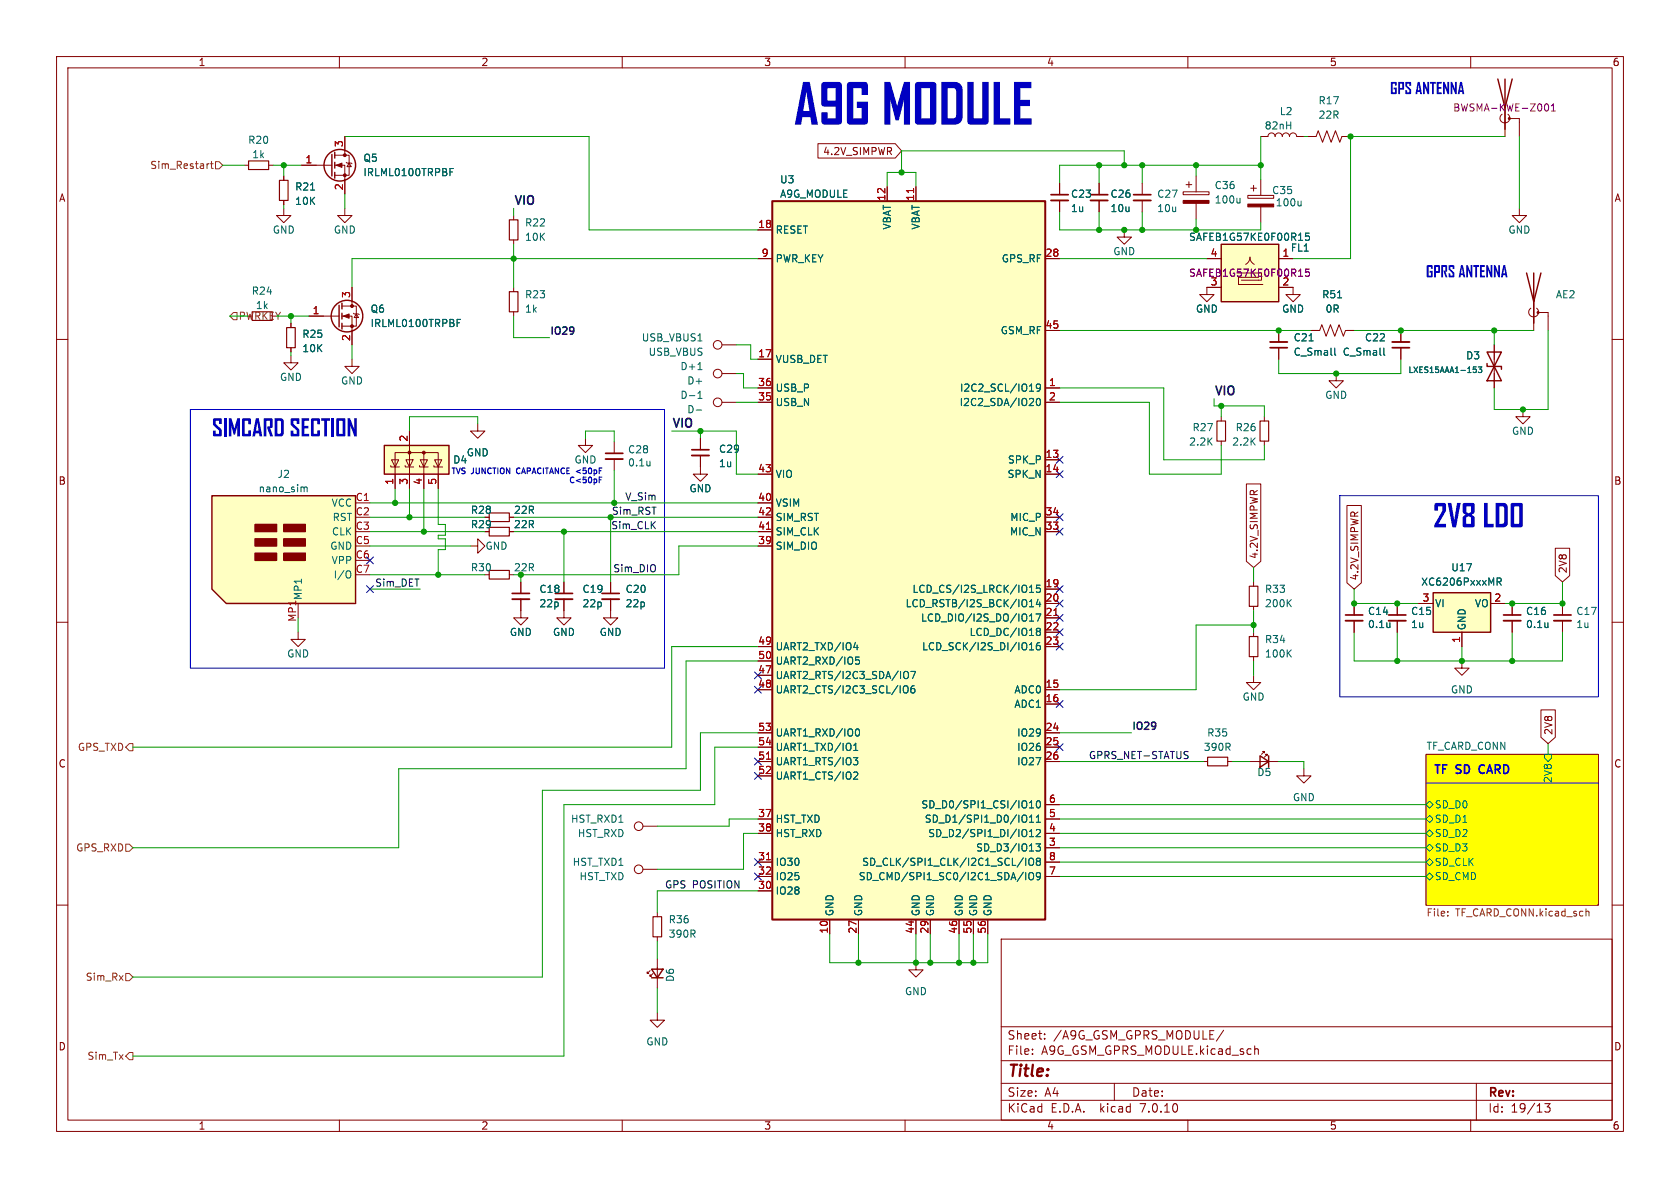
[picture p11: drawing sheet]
<svg xmlns="http://www.w3.org/2000/svg" width="297mm" height="210mm" viewBox="0 0 297 210" stroke-linecap="round" stroke-linejoin="round" font-family="sans-serif">
<defs><g id="words">
<g font-size="9.7" fill="#0000c2">
<text x="140.3" y="23.2">A9G</text>
<text x="155.9" y="23.2">MODULE</text>
</g>
<text font-size="5.6" fill="#0000c2" x="253.4" y="93.9">2V8LDO</text>
<g font-size="4.2" fill="#0000c2">
<text x="37.5" y="77.7">SIMCARD</text>
<text x="51.2" y="77.7">SECTION</text>
</g>
<g font-size="2.8" fill="#0000c2">
<text x="245.7" y="17">GPS</text>
<text x="250.2" y="17">ANTENNA</text>
<text x="252.1" y="49.4">GPRS</text>
<text x="257.8" y="49.4">ANTENNA</text>
</g>
<text font-size="2.8" fill="#840000" x="178" y="190.9">Title:</text>
<g font-size="2.1" fill="#0f0f0f">
<text x="90.8" y="36.3">VIO</text>
<text x="214.6" y="70">VIO</text>
<text x="118.7" y="75.7">VIO</text>
</g>
<g font-size="2.1" fill="#0000c2">
<text x="253.4" y="136.9">TF</text>
<text x="257.5" y="136.9">SD</text>
<text x="262.2" y="136.9">CARD</text>
</g>
<g font-size="2.1" fill="#840000">
<text x="178" y="184">Sheet:</text>
<text x="186.2" y="184">/A9G_GSM_GPRS_MODULE/</text>
<text x="178" y="186.7">File:</text>
<text x="184.1" y="186.7">A9G_GSM_GPRS_MODULE.kicad_sch</text>
<text x="178" y="196.9">KiCad</text>
<text x="178" y="194.1">Size:</text>
<text x="184.7" y="194.1">A4</text>
<text x="185.7" y="196.9">E.D.A.</text>
<text x="194.6" y="196.9">kicad</text>
<text x="200" y="194.1">Date:</text>
<text x="201.8" y="196.9">7.0.10</text>
<text x="263" y="194.3">Rev:</text>
<text x="263" y="196.9">Id:</text>
<text x="267.1" y="196.9">19/13</text>
</g>
<g font-size="1.8" fill="#840000">
<text x="35" y="11.9">1</text>
<text x="85" y="11.9">2</text>
<text x="135" y="11.9">3</text>
<text x="185" y="11.9">4</text>
<text x="235" y="11.9">5</text>
<text x="285" y="11.9">6</text>
<text x="145.4" y="27.6">4.2V_SIMPWR</text>
<text x="10.3" y="35.9">A</text>
<text x="285.3" y="35.9">A</text>
<text x="10.3" y="85.9">B</text>
<text x="285.3" y="85.9">B</text>
<text x="83.1" y="91">R28</text>
<text x="83.1" y="93.6">R29</text>
<text x="222.6" y="98.9" transform="rotate(-90 222.6 98.9)">4.2V_SIMPWR</text>
<text x="277.2" y="101.4" transform="rotate(-90 277.2 101.4)">2V8</text>
<text x="240.3" y="102.7" transform="rotate(-90 240.3 102.7)">4.2V_SIMPWR</text>
<text x="274.6" y="130" transform="rotate(-90 274.6 130)">2V8</text>
<text x="10.3" y="135.9">C</text>
<text x="285.3" y="135.9">C</text>
<text x="10.3" y="185.9">D</text>
<text x="285.3" y="185.9">D</text>
<text x="35" y="199.9">1</text>
<text x="85" y="199.9">2</text>
<text x="135" y="199.9">3</text>
<text x="185" y="199.9">4</text>
<text x="235" y="199.9">5</text>
<text x="285" y="199.9">6</text>
</g>
<g font-size="1.8" fill="#006464">
<text x="223.5" y="23.1">82nH</text>
<text x="226.1" y="20.5">L2</text>
<text x="233" y="18.6">R17</text>
<text x="233" y="21.2">22R</text>
<text x="43.8" y="25.6">R20</text>
<text x="44.5" y="28.2">1k</text>
<text x="64.1" y="28.8">Q5</text>
<text x="52.1" y="33.9">R21</text>
<text x="64.1" y="31.3">IRLML0100TRPBF</text>
<text x="137.8" y="32.6">U3</text>
<text x="137.8" y="35.2">A9G_MODULE</text>
<text x="189.2" y="35.2">C23</text>
<text x="196.2" y="35.2">C26</text>
<text x="204.5" y="35.2">C27</text>
<text x="214.6" y="33.6">C36</text>
<text x="224.8" y="34.5">C35</text>
<text x="48.1" y="41.5">GND</text>
<text x="52.1" y="36.4">10K</text>
<text x="58.9" y="41.5">GND</text>
<text x="92.7" y="40.2">R22</text>
<text x="137" y="41.5">RESET</text>
<text x="157.7" y="40.7" transform="rotate(-90 157.7 40.7)">VBAT</text>
<text x="162.8" y="40.7" transform="rotate(-90 162.8 40.7)">VBAT</text>
<text x="189.2" y="37.7">1u</text>
<text x="196.2" y="37.7">10u</text>
<text x="204.5" y="37.7">10u</text>
<text x="214.6" y="36.2">100u</text>
<text x="225.4" y="36.7">100u</text>
<text x="266.6" y="41.5">GND</text>
<text x="92.7" y="42.8">10K</text>
<text x="137" y="46.6">PWR_KEY</text>
<text x="177" y="46.6">GPS_RF</text>
<text x="196.7" y="45.3">GND</text>
<text x="210.1" y="42.8">SAFEB1G57KE0F00R15</text>
<text x="228.1" y="44.7">FL1</text>
<text x="44.4" y="52.3">R24</text>
<text x="92.7" y="52.9">R23</text>
<text x="233.6" y="52.9">R51</text>
<text x="275" y="52.9">AE2</text>
<text x="53.3" y="59.9">R25</text>
<text x="65.4" y="55.5">Q6</text>
<text x="65.4" y="58">IRLML0100TRPBF</text>
<text x="92.7" y="55.5">1k</text>
<text x="176.8" y="59.3">GSM_RF</text>
<text x="211.3" y="55.5">GND</text>
<text x="226.6" y="55.5">GND</text>
<text x="234.2" y="55.5">0R</text>
<text x="53.3" y="62.5">10K</text>
<text x="113.4" y="60.6">USB_VBUS1</text>
<text x="114.6" y="63.1">USB_VBUS</text>
<text x="120.2" y="65.6">D+1</text>
<text x="137" y="64.4">VUSB_DET</text>
<text x="228.6" y="60.5">C21</text>
<text x="228.6" y="63.1">C_Small</text>
<text x="237.3" y="63.1">C_Small</text>
<text x="241.2" y="60.5">C22</text>
<text x="259.1" y="63.7">D3</text>
<text x="49.4" y="67.5">GND</text>
<text x="60.2" y="68.2">GND</text>
<text x="120.2" y="70.7">D-1</text>
<text x="121.4" y="68.2">D+</text>
<text x="137" y="72">USB_N</text>
<text x="137" y="69.4">USB_P</text>
<text x="169.6" y="72">I2C2_SDA/IO20</text>
<text x="169.6" y="69.4">I2C2_SCL/IO19</text>
<text x="234.2" y="70.7">GND</text>
<text x="121.4" y="73.3">D-</text>
<text x="210.7" y="76.4">R27</text>
<text x="218.3" y="76.4">R26</text>
<text x="267.2" y="77.1">GND</text>
<text x="80" y="82.1">D4</text>
<text x="82.4" y="80.9">GND</text>
<text x="110.9" y="80.3">C28</text>
<text x="110.9" y="82.7">0.1u</text>
<text x="127" y="82.8">1u</text>
<text x="127" y="80.2">C29</text>
<text x="178.1" y="82.1">SPK_P</text>
<text x="210.1" y="79">2.2K</text>
<text x="217.7" y="79">2.2K</text>
<text x="45.6" y="87.2">nano_sim</text>
<text x="49" y="84.7">J2</text>
<text x="58.5" y="89.8">VCC</text>
<text x="121.8" y="87.2">GND</text>
<text x="137" y="89.8">VSIM</text>
<text x="137" y="84.7">VIO</text>
<text x="178" y="84.7">SPK_N</text>
<text x="58.6" y="94.8">CLK</text>
<text x="58.7" y="92.3">RST</text>
<text x="90.8" y="91">22R</text>
<text x="90.8" y="93.6">22R</text>
<text x="137" y="94.8">SIM_CLK</text>
<text x="137" y="92.3">SIM_RST</text>
<text x="178.4" y="94.8">MIC_N</text>
<text x="178.5" y="92.3">MIC_P</text>
<text x="58.3" y="97.4">GND</text>
<text x="58.5" y="99.9">VPP</text>
<text x="83.1" y="101.2">R30</text>
<text x="85.7" y="97.4">GND</text>
<text x="137" y="97.4">SIM_DIO</text>
<text x="256.5" y="101.2">U17</text>
<text x="53.6" y="106.2" transform="rotate(-90 53.6 106.2)">MP1</text>
<text x="58.9" y="102.5">I/O</text>
<text x="95.3" y="105">C18</text>
<text x="95.3" y="107.5">22p</text>
<text x="102.9" y="105">C19</text>
<text x="102.9" y="107.5">22p</text>
<text x="110.5" y="105">C20</text>
<text x="110.5" y="107.5">22p</text>
<text x="160" y="107.5">LCD_RSTB/I2S_BCK/IO14</text>
<text x="161.2" y="105">LCD_CS/I2S_LRCK/IO15</text>
<text x="223.5" y="107.5">200K</text>
<text x="223.5" y="105">R33</text>
<text x="251.1" y="103.7">XC6206PxxxMR</text>
<text x="253.6" y="107.5">VI</text>
<text x="260.6" y="107.5">VO</text>
<text x="90" y="112.6">GND</text>
<text x="97.7" y="112.6">GND</text>
<text x="105.9" y="112.6">GND</text>
<text x="162.7" y="110.1">LCD_DIO/I2S_DO/IO17</text>
<text x="171.3" y="112.6">LCD_DC/IO18</text>
<text x="223.5" y="113.9">R34</text>
<text x="241.7" y="108.9">C14</text>
<text x="241.7" y="111.2">0.1u</text>
<text x="249.4" y="111.2">1u</text>
<text x="249.4" y="108.9">C15</text>
<text x="259.3" y="111.5" transform="rotate(-90 259.3 111.5)">GND</text>
<text x="269.7" y="108.9">C16</text>
<text x="269.7" y="111.2">0.1u</text>
<text x="278.6" y="108.9">C17</text>
<text x="278.6" y="111.2">1u</text>
<text x="50.7" y="116.4">GND</text>
<text x="137" y="115.2">UART2_TXD/IO4</text>
<text x="137" y="117.7">UART2_RXD/IO5</text>
<text x="162.9" y="115.2">LCD_SCK/I2S_DI/IO16</text>
<text x="223.5" y="116.4">100K</text>
<text x="137" y="120.2">UART2_RTS/I2C3_SDA/IO7</text>
<text x="137" y="122.8">UART2_CTS/I2C3_SCL/IO6</text>
<text x="179.2" y="122.8">ADC0</text>
<text x="179.2" y="125.3">ADC1</text>
<text x="219.6" y="124.1">GND</text>
<text x="256.4" y="122.8">GND</text>
<text x="137" y="130.4">UART1_RXD/IO0</text>
<text x="179.7" y="130.4">IO29</text>
<text x="213.3" y="130.4">R35</text>
<text x="137" y="135.5">UART1_RTS/IO3</text>
<text x="137" y="132.9">UART1_TXD/IO1</text>
<text x="179.7" y="132.9">IO26</text>
<text x="179.7" y="135.5">IO27</text>
<text x="212.7" y="132.9">390R</text>
<text x="222.2" y="137.4">D5</text>
<text x="252.1" y="132.6">TF_CARD_CONN</text>
<text x="137" y="138">UART1_CTS/IO2</text>
<text x="162.8" y="143.1">SD_D0/SPI1_CSI/IO10</text>
<text x="228.5" y="141.8">GND</text>
<text x="253.6" y="143.1">SD_D0</text>
<text x="274.5" y="138.5" transform="rotate(-90 274.5 138.5)">2V8</text>
<text x="100.8" y="145.6">HST_RXD1</text>
<text x="102.1" y="148.2">HST_RXD</text>
<text x="137" y="145.6">HST_TXD</text>
<text x="137" y="148.2">HST_RXD</text>
<text x="163.4" y="145.6">SD_D1/SPI1_D0/IO11</text>
<text x="164" y="148.2">SD_D2/SPI1_DI/IO12</text>
<text x="253.6" y="148.2">SD_D2</text>
<text x="253.6" y="145.6">SD_D1</text>
<text x="101.1" y="153.3">HST_TXD1</text>
<text x="102.4" y="155.8">HST_TXD</text>
<text x="137" y="153.3">IO30</text>
<text x="137" y="155.8">IO25</text>
<text x="151.7" y="155.8">SD_CMD/SPI1_SC0/I2C1_SDA/IO9</text>
<text x="152.3" y="153.3">SD_CLK/SPI1_CLK/I2C1_SCL/IO8</text>
<text x="172.5" y="150.7">SD_D3/IO13</text>
<text x="253.6" y="150.7">SD_D3</text>
<text x="253.6" y="155.8">SD_CMD</text>
<text x="253.6" y="153.3">SD_CLK</text>
<text x="137" y="158.3">IO28</text>
<text x="118.1" y="166">390R</text>
<text x="118.1" y="163.4">R36</text>
<text x="147.5" y="162.1" transform="rotate(-90 147.5 162.1)">GND</text>
<text x="152.6" y="162.1" transform="rotate(-90 152.6 162.1)">GND</text>
<text x="162.8" y="162.1" transform="rotate(-90 162.8 162.1)">GND</text>
<text x="165.3" y="162.1" transform="rotate(-90 165.3 162.1)">GND</text>
<text x="170.4" y="162.1" transform="rotate(-90 170.4 162.1)">GND</text>
<text x="172.9" y="162.1" transform="rotate(-90 172.9 162.1)">GND</text>
<text x="175.5" y="162.1" transform="rotate(-90 175.5 162.1)">GND</text>
<text x="119.4" y="173.7" transform="rotate(-90 119.4 173.7)">D6</text>
<text x="159.9" y="176.1">GND</text>
<text x="114.2" y="185">GND</text>
</g>
<g font-size="1.8" fill="#840084">
<text x="256.8" y="19.9">BWSMA-KWE-Z001</text>
<text x="210.1" y="49.1">SAFEB1G57KE0F00R15</text>
</g>
<g font-size="1.8" fill="#a90000">
<text x="53.9" y="29">1</text>
<text x="60.7" y="26.1" transform="rotate(-90 60.7 26.1)">3</text>
<text x="60.7" y="33.7" transform="rotate(-90 60.7 33.7)">2</text>
<text x="156.6" y="35.6" transform="rotate(-90 156.6 35.6)">12</text>
<text x="161.7" y="35.6" transform="rotate(-90 161.7 35.6)">11</text>
<text x="133.9" y="40.4">18</text>
<text x="134.5" y="45.5">9</text>
<text x="184.7" y="45.5">28</text>
<text x="213.9" y="45.5">4</text>
<text x="226.6" y="45.5">1</text>
<text x="62" y="52.8" transform="rotate(-90 62 52.8)">3</text>
<text x="213.9" y="50.5">3</text>
<text x="226.6" y="50.5">2</text>
<text x="55.2" y="55.6">1</text>
<text x="184.7" y="58.2">45</text>
<text x="62" y="60.4" transform="rotate(-90 62 60.4)">2</text>
<text x="133.9" y="63.2">17</text>
<text x="133.9" y="70.9">35</text>
<text x="133.9" y="68.3">36</text>
<text x="185.3" y="68.3">1</text>
<text x="185.3" y="70.9">2</text>
<text x="72.1" y="78.2" transform="rotate(-90 72.1 78.2)">2</text>
<text x="133.9" y="83.6">43</text>
<text x="184.7" y="81">13</text>
<text x="184.7" y="83.6">14</text>
<text x="62.8" y="88.6">C1</text>
<text x="69.6" y="85.8" transform="rotate(-90 69.6 85.8)">1</text>
<text x="72.1" y="85.8" transform="rotate(-90 72.1 85.8)">3</text>
<text x="74.7" y="85.8" transform="rotate(-90 74.7 85.8)">4</text>
<text x="77.2" y="85.8" transform="rotate(-90 77.2 85.8)">5</text>
<text x="133.9" y="88.6">40</text>
<text x="62.8" y="91.2">C2</text>
<text x="62.8" y="93.7">C3</text>
<text x="133.9" y="93.7">41</text>
<text x="133.9" y="91.2">42</text>
<text x="184.7" y="93.7">33</text>
<text x="184.7" y="91.2">34</text>
<text x="62.8" y="96.3">C5</text>
<text x="62.8" y="98.8">C6</text>
<text x="62.8" y="101.3">C7</text>
<text x="133.9" y="96.3">39</text>
<text x="184.7" y="103.9">19</text>
<text x="184.7" y="106.4">20</text>
<text x="251.4" y="106.4">3</text>
<text x="264.1" y="106.4">2</text>
<text x="52.5" y="110" transform="rotate(-90 52.5 110)">MP1</text>
<text x="184.7" y="109">21</text>
<text x="184.7" y="111.5">22</text>
<text x="258.2" y="113.7" transform="rotate(-90 258.2 113.7)">1</text>
<text x="133.9" y="119.1">47</text>
<text x="133.9" y="114">49</text>
<text x="133.9" y="116.6">50</text>
<text x="184.7" y="114">23</text>
<text x="133.9" y="121.7">48</text>
<text x="184.7" y="121.7">15</text>
<text x="184.7" y="124.2">16</text>
<text x="133.9" y="129.3">53</text>
<text x="133.9" y="131.8">54</text>
<text x="184.7" y="129.3">24</text>
<text x="184.7" y="131.8">25</text>
<text x="133.9" y="134.4">51</text>
<text x="133.9" y="136.9">52</text>
<text x="184.7" y="134.4">26</text>
<text x="185.3" y="142">6</text>
<text x="133.9" y="144.5">37</text>
<text x="133.9" y="147.1">38</text>
<text x="185.3" y="149.6">3</text>
<text x="185.3" y="147.1">4</text>
<text x="185.3" y="144.5">5</text>
<text x="133.9" y="152.1">31</text>
<text x="133.9" y="154.7">32</text>
<text x="185.3" y="154.7">7</text>
<text x="185.3" y="152.1">8</text>
<text x="133.9" y="157.2">30</text>
<text x="146.4" y="165.1" transform="rotate(-90 146.4 165.1)">10</text>
<text x="151.5" y="165.1" transform="rotate(-90 151.5 165.1)">27</text>
<text x="161.7" y="165.1" transform="rotate(-90 161.7 165.1)">44</text>
<text x="164.2" y="165.1" transform="rotate(-90 164.2 165.1)">29</text>
<text x="169.3" y="165.1" transform="rotate(-90 169.3 165.1)">46</text>
<text x="171.8" y="165.1" transform="rotate(-90 171.8 165.1)">55</text>
<text x="174.4" y="165.1" transform="rotate(-90 174.4 165.1)">56</text>
</g>
<g font-size="1.8" fill="#725600">
<text x="26.5" y="30.1">Sim_Restart</text>
<text x="42.1" y="56.7">PWRKEY</text>
<text x="45.1" y="54.8">1k</text>
<text x="13.7" y="132.9">GPS_TXD</text>
<text x="13.4" y="150.7">GPS_RXD</text>
<text x="252.1" y="162.3">File:</text>
<text x="257.3" y="162.3">TF_CARD_CONN.kicad_sch</text>
<text x="15.1" y="173.6">Sim_Rx</text>
<text x="15.4" y="187.6">Sim_Tx</text>
</g>
<g font-size="1.8" fill="#0f0f0f">
<text x="97.2" y="59.2">IO29</text>
<text x="110.4" y="88.6">V_Sim</text>
<text x="108" y="93.6">Sim_CLK</text>
<text x="108.1" y="91.1">Sim_RST</text>
<text x="108.3" y="101.3">Sim_DIO</text>
<text x="66.2" y="103.8">Sim_DET</text>
<text x="200" y="129.1">IO29</text>
<text x="192.4" y="134.3">GPRS_NET-STATUS</text>
<text x="117.5" y="157.1">GPS POSITION</text>
</g>
<text font-size="1.8" fill="#0000c2" x="101.5" y="82.1">GND</text>
<text font-size="1.8" fill="#009600" x="90.8" y="101.2">22R</text>
<text font-size="1.4" fill="#006464" x="248.9" y="66.1">LXES15AAA1-153</text>
<g font-size="1.4" fill="#0000c2">
<text x="79.6" y="83.9">TVS</text>
<text x="83.3" y="83.9">JUNCTION</text>
<text x="91.7" y="83.9">CAPACITANCE &lt;50pF</text>
<text x="100.4" y="85.5">C&lt;50pF</text>
</g>
</g></defs>
<g fill="none" stroke="#840000" stroke-width=".18">
<path d="M10 10h277v190h-277zM12 12h273v186h-273zM60 10v2M110 10v2M160 10v2M210 10v2M260 10v2M10 60h2M285 60h2M264.2 61v7.6M10 110h2M285 110h2"/>
<path d="M252.1 133.4h30.5v26.6h-30.5zM10 160h2M285 160h2M177 166h108v32h-108zM60 198v2M110 198v2M160 198v2M177 194.5h108M177 191.5h108M177 187.5h108M177 181.5h108M182.5 186.3v.1"/>
<path d="M182.5 185.5v.1M184.7 183.6v.1M184.7 182.8v.1M197 191.5v3M210 198v2M216.3 182.1l-1.3 2M221.8 185.5l.2-.1 .4 .1 .1 .9M260 198v2M261 191.5v6.5M273.1 195.1h.9l-.5 .6 .5 .1v.7l-.3 .1h-.4l-.2-.1"/>
</g>
<path d="M252.1 133.4h30.5v26.6h-30.5z" fill="#ff0" stroke="#ff0" stroke-width=".18"/>
<path d="M260.5 64.9h.5M260.6 65.2h.2l.2 .2v.4l-.4 .1M261.3 64.9h.7l-.4 .3 .3 .1v.5l-.1 .1-.5-.1M273 133.4h1.3v.6l-.6 .6-.7-.6zM252.1 147.3l.6-.6 .7 .6-.7 .7zM252.1 154.9l.6-.6 .7 .6-.7 .7zM252.1 142.2l.6-.6 .7 .6-.7 .7zM252.1 144.8l.6-.7 .7 .7-.7 .6zM252.1 152.4l.6-.6 .7 .6-.7 .6zM252.7 149.2l.7 .7-.7 .6-.6-.6z" fill="none" stroke="#006464" stroke-width=".18"/>
<path d="M255.9 161.8v.1M255.9 161.1v.2M280.4 161.1h.5v.8" fill="none" stroke="#725600" stroke-width=".18"/>
<path d="M262.9 64.3v.5h2.5v.5M262.9 62.2h2.5l-2.5 5.1h2.5z" fill="none" stroke="#840000" stroke-width=".25"/>
<path d="M37.5 87.6h25.4v19.1h-22.9l-2.5-2.6z" fill="#ffffc2"/>
<g fill="#840000" stroke="#840000" stroke-width=".25">
<path d="M50.2 97.8h3.8v1.3h-3.8z"/>
<path d="M50.2 95.3h3.8v1.2h-3.8z"/>
<path d="M50.2 92.7h3.8v1.3h-3.8z"/>
<path d="M45.1 97.8h3.8v1.3h-3.8z"/>
<path d="M45.1 95.3h3.8v1.2h-3.8z"/>
<path d="M45.1 92.7h3.8v1.3h-3.8z"/>
</g>
<g fill="none" stroke="#840000" stroke-width=".25">
<path d="M264.8 14l1.3 5.1 1.2-5.1M266.1 14v8.9M58.7 27.3v3.8M59.2 26.9v1M59.2 28.7v1M59.2 30.5v1M59.9 54v3.8M60.5 53.6v1M60.5 55.4v1M60.5 57.2v1M215.9 43.2h10.2v10.1h-10.2zM269.9 48.3l1.2 5 1.3-5"/>
<path d="M271.1 48.3v8.9M67.9 78.7h11.5v5.1h-11.5zM37.5 87.6h25.4v19.1h-22.9l-2.5-2.6zM253.4 104.8h10.1v7h-10.1zM222.8 133.6l1.5 1-1.5 1zM224.3 133.6v2M115.2 171.3h2l-1 1.5zM115.2 172.8h2"/>
<circle cx="60.1" cy="29.2" r="2.79"/>
<circle cx="61.3" cy="55.9" r="2.79"/>
</g>
<g fill="none" stroke="#840000" stroke-width=".18">
<path d="M266.1 19.1v5M43.2 29.2h.7M47.5 29.2h.8M50.2 36.8v1.3h1.2l-1.2 1.3-1.3-1.3h1.3M50.2 31.1v.8M50.2 35.4v.8M53.3 29.2h5.4M59.2 29.2h1.8v5.1M59.2 27.4h2.5v3.6h-2.5M61 36.8v1.3h1.2l-1.2 1.3-1.3-1.3h1.3M61 24.1v3.3M61.2 28.7l.1 .1h.8l.1 .2"/>
<path d="M61.7 28.8l.4 .7h-.8zM90.8 38.1v.8M144.6 25.4h13.7l1.1 1.3-1.1 1.2h-13.7zM156.8 33v2.6M161.9 33v2.6M187.3 32.4v2M187.3 35.4v2.1M194.3 32.4v2M194.3 35.4v2.1M201.9 32.4v2M201.9 35.4v2.1M209.2 33.9h4.5v.5h-4.5z"/>
<path d="M209.7 32.6h1M210.2 32.1v1M211.5 31.1v2.8M211.5 35.9v2.8M220.6 34.5h4.6v.6h-4.6zM221.1 33.3h1M221.6 32.8v1M222.9 24.1h1.3a.64 .64 0 0 1 .6-.6 .64 .64 0 0 1 .6 .6 .64 .64 0 0 1 .7-.6 .64 .64 0 0 1 .6 .6 .64 .64 0 0 1 .6-.6 .64 .64 0 0 1 .7 .6 .64 .64 0 0 1 .6-.6 .64 .64 0 0 1 .6 .6h1.3M222.9 31.8v2.7M222.9 36.6v2.8M231.1 24.1h1.6l.3-1 .8 2 .8-2 .7 2 .8-2 .8 2 .3-1h1.6M265.6 20.2a.85 .85 0 0 0-.2 1.2 .85 .85 0 0 0 1.3 0 .85 .85 0 0 0-.1-1.2"/>
<path d="M266.8 21h1.8v3.1M268.6 36.8v1.3h1.3l-1.3 1.3-1.3-1.3h1.3M51.4 57.2v.7M54.6 55.9h5.3M60.5 55.9h1.7v5.1M60.5 54.1h2.5v3.6h-2.5M62.2 50.8v3.3M62.5 55.4l.1 .1h.8l.1 .1M63 55.5l.4 .6h-.8zM90.8 42.4v.8M90.8 50.8v.8M90.8 55.1v.8"/>
<path d="M134 40.6h2.5M134 45.7h2.5M184.8 45.7h2.5M184.8 58.4h2.5M198.8 40.6v1.3h1.2l-1.2 1.3-1.3-1.3h1.3M213.4 45.7h2.5M215.9 50.8h-2.5v1.3h1.2l-1.2 1.2-1.3-1.2h1.3M218.7 48.3h4.3v1.2h-3.5M219.5 49h-.6v1.3h4.4M220.2 46.7l.6-.5 .2-.7 .2 .8 .5 .4M226.1 50.8h2.5v1.3h1.3l-1.3 1.2-1.3-1.2h1.3M226.1 45.7h2.5"/>
<path d="M226.1 58.4v2.1M231.8 58.4h1.5l.4-1 .7 2 .8-2 .8 2 .7-2 .8 2 .4-1h1.5M247.6 58.4v2.1M270.6 54.5a.85 .85 0 0 0-.1 1.2 .85 .85 0 0 0 1.3 0 .85 .85 0 0 0-.1-1.2M271.1 53.3v5.1M271.9 55.2h1.8v3.2M51.4 62.9v1.2h1.3l-1.3 1.3-1.2-1.3h1.2M51.4 61.5v.7M62.2 63.5v1.3h1.3l-1.3 1.2-1.2-1.2h1.2M72.4 76.2v10.2M84.5 74.9v1.3h1.2l-1.2 1.3-1.3-1.3h1.3M103.5 77.5v1.2h1.3l-1.3 1.3-1.3-1.3h1.3"/>
<path d="M108.6 78.1v2M123.8 77.5v2M127.6 66h2.6M127.6 71.1h2.6M127.6 61h2.6M134 68.6h2.5M134 63.5h2.5M134 71.1h2.5M184.8 68.6h2.5M184.8 71.1h2.5M215.9 73.7v.7M215.9 78v.7"/>
<path d="M223.5 73.7v.7M223.5 78v.7M226.1 61.5v2M236.2 66v1.3h1.3l-1.3 1.3-1.3-1.3h1.3M247.6 61.5v2M264.2 61v2.5M264.2 66v2.6M269.2 72.4v1.3h1.3l-1.3 1.2-1.2-1.2h1.2M62.9 88.9h2.5M69.1 82.3v.3h1.5M69.2 81.3h1.3l-.7 1.3zM69.8 82.6v-2.6h5.1v2.6"/>
<path d="M69.8 82.6v3.8M71.6 82.3v.3h1.6M71.8 81.3h1.2l-.6 1.3zM74.2 82.3v.3h1.5M74.3 81.3h1.3l-.7 1.3zM74.9 80h2.6v2.6M74.9 82.6v3.8M76.7 82.3v.3h1.5M76.8 81.3h1.3l-.6 1.3zM77.5 82.6v3.8M83.2 96.5h1.3v-1.2l1.2 1.2-1.2 1.3v-1.3M90 94h.8"/>
<path d="M90 91.4h.8M108.6 81.2v2M123.8 80.5v3.3h1.3l-1.3 1.3-1.2-1.3h1.2M134 88.9h2.5M134 83.8h2.5M134 94h2.5M134 91.4h2.5M134 96.5h2.5M184.8 81.3h2.5M184.8 83.8h2.5M184.8 94h2.5M184.8 91.4h2.5"/>
<path d="M220.3 85.5h2.6v13.7l-1.3 1.1-1.3-1.1zM238.1 89.4h2.6v13.6l-1.3 1.1-1.3-1.1zM275 96.9h2.5v4.9l-1.3 1.1-1.2-1.1zM52.7 111.8v1.2h1.3l-1.3 1.3-1.3-1.3h1.3M90 101.6h.8M92.1 105.9v3.3h1.2l-1.2 1.3-1.3-1.3h1.3M92.1 102.9v2M99.7 105.9v3.3h1.3l-1.3 1.3-1.3-1.3h1.3M99.7 102.9v2M107.9 105.9v3.3h1.3l-1.3 1.3-1.2-1.3h1.2M107.9 102.9v2M134 114.3h2.5"/>
<path d="M134 119.4h2.5M134 116.8h2.5M184.8 106.7h2.5M184.8 104.1h2.5M184.8 109.2h2.5M184.8 111.8h2.5M184.8 114.3h2.5M221.6 119.4v1.3h1.3l-1.3 1.2-1.3-1.2h1.3M221.6 102.9v.7M221.6 107.2v.8M221.6 111.8v.7M221.6 116.1v.7"/>
<path d="M239.4 106.7v2M239.4 109.7v2.1M247 106.7v2M247 109.7v2.1M250.8 106.7h2.6M258.4 116.8v1.3h-1.2l1.2 1.3 1.3-1.3h-1.3M258.4 111.8v2.5M263.5 106.7h2.6M267.3 106.7v2M267.3 109.7v2.1M276.2 106.7v2M276.2 109.7v2.1"/>
<path d="M134 134.6h2.5M134 121.9h2.5M134 129.5h2.5M134 132.1h2.5M134 137.2h2.5M184.8 134.6h2.5M184.8 121.9h2.5M184.8 124.5h2.5M184.8 129.5h2.5M184.8 132.1h2.5M212.7 134.6h.8M217 134.6h.8"/>
<path d="M221 134.6h5.1M223.5 133.1v-.3h-.2h.2l-.5 .6M224 133.6v-.2h-.2h.2l-.5 .5M230.5 135.9v1.3h1.3l-1.3 1.2-1.3-1.2h1.3M272.4 125.5h2.6v4.8l-1.3 1.1-1.3-1.1zM113.7 146.1h2.5M113.7 153.7h2.5M134 157.5h2.5M134 152.4h2.5M134 154.9h2.5M134 144.8h2.5M134 147.3h2.5"/>
<path d="M184.8 149.9h2.5M184.8 152.4h2.5M184.8 154.9h2.5M184.8 144.8h2.5M184.8 147.3h2.5M184.8 142.2h2.5M114.9 171.6l-.5 .5v-.3v.3h.3M115.4 172.1l-.5 .5v-.3v.3h.3M116.2 179.1v1.2h1.3l-1.3 1.3-1.3-1.3h1.3M116.2 161.3v.8M116.2 165.6v.8M116.2 169.5v5.1"/>
<path d="M146.7 162.6v2.5M151.8 162.6v2.5M161.9 170.2v1.3h1.3l-1.3 1.2-1.2-1.2h1.2M161.9 162.6v2.5M164.5 162.6v2.5M169.5 162.6v2.5M172.1 162.6v2.5M174.6 162.6v2.5"/>
<circle cx="126.9" cy="71.1" r=".76"/>
<circle cx="126.9" cy="66" r=".76"/>
<circle cx="126.9" cy="61" r=".76"/>
<circle cx="112.9" cy="153.7" r=".76"/>
<circle cx="112.9" cy="146" r=".76"/>
</g>
<g fill="none" stroke="#006464" stroke-width=".18">
<path d="M54.9 33.6h.7M79.5 30.4h.5M79.5 29.8h.7M219.2 35v.9M219.2 35.8l-.2 .1M230 35.5v.9M230 36.3l-.2 .1M80.8 57.1h.4M80.8 56.5h.6M231.4 41.2h-.6v.6l.2-.1 .4 .1 .1 .1-.1 .5-.1 .1-.5-.1M236.5 52.6h.7M123.1 72.5h.9"/>
<path d="M123.4 65.3h.7M123.4 70.4h.7M123.4 60.3h.7M123.4 69.5l.3-.3v1.2M182 69.2h.7M183.4 70.5l.1-.1a.68 .68 0 0 1 .5 .7 .68 .68 0 0 1-.5 .6 .84 .84 0 0 1-.1-1.2zM183.9 68.4l-.2 .3-.4-.1-.1-.2 .1-.4 .4-.1 .2 .1a.84 .84 0 0 1-.3 1.2h-.3M231.4 60.3h.8M236 61.5v1.1l.1 .2M244.6 61.5v1.1l.2 .2M260.5 64.9h.5M260.6 65.2h.2l.2 .2v.4l-.4 .1"/>
<path d="M261.3 64.9h.7l-.4 .3 .3 .1v.5l-.1 .1-.5-.1M53.8 86.3l.1-.2 .3 .1 .1 .7M114.9 81.5v.9M114.9 82.2l-.1 .1M61.7 100.9l.1 .1a.81 .81 0 0 1-.1 1.2M150.9 114.5h.8M151.3 116.1h.6M151.4 116.6h.3l.2 .3-.1 .5h-.4M151.5 114v.9M160.1 118.7a.43 .43 0 0 1 .5 .4v.4a.43 .43 0 0 1-.5 .5M161 118.7h.9l-.6 1.3M182 104.7h.7"/>
<path d="M182 103.8l.4-.4v1.3M182 106.4l.4-.4v1.3M182 108.9l.4-.4v1.3M182 114l.4-.4v1.3M182 107.3h.7M182 109.8h.7M182 114.9h.7M183.1 108.5h.9l-.5 1.3M183.2 111.3l.3-.2h.3l.1 .3-.2 .2M183.2 111.4l.3 .2M183.5 111.6h.2M183.5 111.6l-.3 .3"/>
<path d="M183.5 105.9l-.3 .9h.8M183.7 111.6l.2 .3-.1 .4h-.3l-.3-.2M183.8 113.6l-.3 .1a.86 .86 0 0 0 0 1.2l.4-.1v-.5l-.2-.2-.4 .1-.1 .1M183.8 106.4v.9M183.9 103.4h-.6l-.1 .7 .2-.2 .4 .1 .1 .2v.4l-.2 .1-.5-.1M227.7 115.4l.6 .7M227.7 106.5l.6 .8M228.3 114.9l-.7 .7M228.3 106l-.7 .7M245.7 110.1v.8M245.7 110.8v.1M264.7 102.8h.6l.1-.2-.1-.3-.6-.1v1.2"/>
<path d="M265 102.8l.4 .6M273.7 110.1v.8M273.7 110.8l-.1 .1M150.9 133.9h.7l-.4 .5 .4 .1v.5l-.2 .2h-.4M150.9 132.7h.7M150.9 131.8l.4-.4v1.3M151.1 136.5h.4l.1 .3-.7 .9h.7M151.4 128.9l.1-.1a.68 .68 0 0 1 .5 .7 .68 .68 0 0 1-.5 .6h-.1M159.9 121.3l.1-.1a.43 .43 0 0 1 .5 .5v.4a.42 .42 0 0 1-.2 .4 .42 .42 0 0 1-.4-.1M161.6 121.2l-.3 .1a.86 .86 0 0 0 0 1.2l.4-.1v-.4l-.2-.3-.4 .1-.1 .2M180.9 154.2l-1.1 1.6M180.9 151.6l-1.1 1.7"/>
<path d="M181.2 144.1l.1 .1a.81 .81 0 0 1-.1 1.2M181.3 151.7v1.3M181.3 154.2v1.3M181.9 154.4l.3-.2a.43 .43 0 0 1 .5 .5v.4a.42 .42 0 0 1-.4 .4 .42 .42 0 0 1-.4-.4zM181.9 151.9l.3-.2a.43 .43 0 0 1 .5 .4v.5a.42 .42 0 0 1-.4 .4 .42 .42 0 0 1-.4-.4zM182 141.9l.4-.4v1.3M182 144.5l.4-.4v1.3M182 147l.4-.4v1.3M182 147.9h.7M182 145.4h.7M182 142.8h.7M183.1 149.2h.8l-.4 .5 .4 .1v.5l-.2 .1-.6-.1"/>
<path d="M183.2 146.8l.5-.2 .2 .4-.8 .9h.8M183.2 145.4h.7M183.2 144.5l.4-.4v1.3M183.4 141.6l.1-.1a.68 .68 0 0 1 .5 .7 .68 .68 0 0 1-.5 .6 .84 .84 0 0 1-.1-1.2zM183.5 152.3l-.3-.3 .3-.3h.2l.2 .3-.2 .3M183.5 152.3l-.3 .2 .1 .4 .2 .1 .3-.1 .1-.2v-.2l-.2-.2M183.5 152.3h.2M183.9 154.8l-.2 .2h-.4l-.1-.2 .1-.5 .4-.1 .2 .2a.84 .84 0 0 1-.3 1.1h-.3"/>
</g>
<g fill="#ffffc2" stroke="#ffffc2" stroke-width=".18">
<path d="M67.9 78.7h11.5v5.1h-11.5z"/>
<path d="M253.4 104.8h10.1v7h-10.1z"/>
<path d="M136.5 35.6h48.3v127h-48.3z"/>
<path d="M215.9 43.2h10.2v10.1h-10.2z"/>
</g>
<g fill="#840000" stroke="#840000" stroke-width=".18">
<path d="M209.2 35.4h4.5v.5h-4.5z"/>
<path d="M60.7 55.9l1-.4v.8z"/>
<path d="M220.6 36.1h4.6v.5h-4.6z"/>
<path d="M59.4 29.2l1.1-.4v.8z"/>
<circle cx="72.4" cy="80" r=".25"/>
<circle cx="74.9" cy="80" r=".25"/>
<circle cx="62.2" cy="57.7" r=".25"/>
<circle cx="62.2" cy="54.1" r=".25"/>
<circle cx="61" cy="31" r=".25"/>
<circle cx="61" cy="27.4" r=".25"/>
<circle cx="271.9" cy="55.2" r=".18"/>
<circle cx="266.8" cy="21" r=".18"/>
</g>
<g fill="none" stroke="#840000" stroke-width=".2">
<path d="M43.9 28.4h3.6v1.6h-3.6zM49.4 31.9h1.5v3.5h-1.5zM90 38.9h1.6v3.5h-1.6zM44.6 55.1h3.5v1.5h-3.5zM50.7 57.9h1.5v3.6h-1.5zM90 51.6h1.6v3.5h-1.6zM215.1 74.4h1.6v3.6h-1.6zM222.8 74.4h1.5v3.6h-1.5zM86.5 90.7h3.5v1.5h-3.5zM86.5 93.2h3.5v1.5h-3.5zM86.5 100.8h3.5v1.6h-3.5zM220.9 112.5h1.5v3.6h-1.5z"/>
<path d="M220.9 103.6h1.5v3.6h-1.5zM213.5 133.9h3.5v1.5h-3.5zM115.4 162.1h1.6v3.5h-1.6z"/>
</g>
<g fill="none" stroke="#840000" stroke-width=".33">
<path d="M185.8 35.4h3M192.8 35.4h3M200.4 35.4h3.1M224.5 60.5h3.1M246.1 60.5h3.1M107.1 81.2h3M122.3 80.5h3M90.6 105.9h3M98.2 105.9h3M106.4 105.9h3.1M237.9 109.7h3M245.5 109.7h3"/>
<path d="M265.8 109.7h3.1M274.7 109.7h3"/>
</g>
<g fill="none" stroke="#840000" stroke-width=".3">
<path d="M185.8 34.4h3M192.8 34.4h3M200.4 34.4h3.1M122.3 79.5h3M224.5 61.5h3.1M246.1 61.5h3.1M107.1 80.1h3M90.6 104.9h3M98.2 104.9h3M106.4 104.9h3.1M237.9 108.7h3M245.5 108.7h3"/>
<path d="M265.8 108.7h3.1M274.7 108.7h3"/>
</g>
<path d="M136.5 35.6h48.3v127h-48.3z" fill="none" stroke="#840000" stroke-width=".35"/>
<path d="M161.5 33.3v.7M135.5 93.6h.7M186.3 108.8h.7M135.5 134.2h.7M135.5 152h.7" fill="none" stroke="#a90000" stroke-width=".18"/>
<path d="M273.2 18.4h.2a.68 .68 0 0 1 .4 .6 .68 .68 0 0 1-.4 .6 .85 .85 0 0 1-.2-1.2zM274.3 19.6h.7M274.3 18.7l.3-.3v1.2M231.4 47.6h-.6v.6l.2-.1h.4l.1 .2-.1 .4-.1 .1-.5-.1" fill="none" stroke="#840084" stroke-width=".18"/>
<path d="M37 28.9l-.3 .1M37.2 28.9h.5M37.4 28.5v1.1l.3 .2M38.1 28.6h.6l.7 .6-.7 .6h-.6zM41.3 55.2h.6v1.3h-.6l-.7-.6zM22.9 131.4h.6v1.3h-.6l-.7-.6zM22.2 149.2h.7l.6 .7-.6 .6h-.7zM22.2 172.1h.7l.6 .6-.6 .7h-.7zM22.9 186.1h.6v1.2h-.6l-.7-.6z" fill="none" stroke="#725600" stroke-width=".18"/>
<path d="M209.9 132.8l.1 .1M210 133.6v.4" fill="none" stroke="#0f0f0f" stroke-width=".18"/>
<path d="M261.6 135.4l-.1 .5 .1 .6" fill="none" stroke="#0000c2" stroke-width=".3"/>
<path d="M105.9 84.8h.4M105.9 84.3v1" fill="none" stroke="#0000c2" stroke-width=".2"/>
<path d="M33.7 72.4h83.8v45.7h-83.8zM236.9 87.6h45.7v35.6h-45.7zM252.1 138.4h30.5" fill="none" stroke="#0000c2" stroke-width=".18"/>
<g fill="none" stroke="#009600" stroke-width=".18">
<path d="M39.4 29.2h3.8M48.3 29.2h5M50.2 29.2v1.9M50.2 36.2v.6M61 24.1h43.1v16.5h29.9M61 34.3v2.5M90.8 36.8v1.3M156.8 33v-2.5h5.1v2.5M187.3 37.5v3.1h35.6v-1.2M194.3 29.2v3.2M194.3 37.5v3.1M198.8 29.2v-2.5h-39.4v3.8"/>
<path d="M201.9 29.2v3.2M201.9 37.5v3.1M211.5 29.2v1.9M211.5 38.7v1.9M222.9 29.2h-35.6v3.2M222.9 24.1v7.7M230.5 24.1h.6M266.1 24.1h-27.3v21.6h-10.2M268.6 24.1v12.7M40.6 55.9h3.2M48.9 55.9h5.7M51.4 55.9v1.3"/>
<path d="M90.8 43.2v7.6M90.8 55.9v3.8h6.4M134 45.7h-71.8v5.1M187.3 58.4h44.5M187.3 45.7h26.1M239.4 58.4h31.7M264.2 58.4v2.6M273.7 58.4v14h-9.5v-3.8M51.4 62.2v.7M62.2 61v2.5M84.5 74.9v-1.2h-12.1v2.5M103.5 77.5v-1.3h5.1v1.9"/>
<path d="M118.7 76.2h11.5v7.6h3.8M123.8 76.2v1.3M130.2 66h1.2v2.6h2.6M130.2 71.1h3.8M130.2 61h2.5v2.5h1.3M187.3 68.6h18.4v12.7h17.8v-2.6M187.3 71.1h15.9v12.7h12.7v-5.1M214.6 70.5v1.3h8.9v1.9M215.9 71.8v1.9M226.1 63.5v2.5h21.5v-2.5M65.4 94h20.3M65.4 91.4h20.3"/>
<path d="M65.4 96.5h17.8M65.4 88.9h68.6M69.8 86.4v2.5M72.4 86.4v5M74.9 86.4v7.6M77.5 86.4v6.3h1.2v1.9h-1.2v.7h1.2v1.9h-1.2v4.4M90.8 94h43.2M90.8 91.4h43.2M99.7 94v8.9M107.9 91.4v11.5M108.6 83.2v5.7M134 96.5h-14v5.1h-27.9v1.3"/>
<path d="M52.7 109.2v2.6M65.4 101.6h20.3M65.4 104.1h8.9M134 116.8h-12.7v19.1h-50.8v14h-47M134 114.3h-15.3v17.8h-95.2M221.6 100.3v2.6M221.6 108v3.8M221.6 116.8v2.6M221.6 110.5h-10.1v11.4h-24.2M239.4 104.1v2.6h11.4M239.4 111.8v5h36.8v-5M247 111.8v5"/>
<path d="M258.4 114.3v2.5M267.3 111.8v5M276.2 102.9v3.8h-10.1M134 132.1h-7.6v10.1h-26.7v44.5h-76.2M134 129.5h-10.2v10.2h-27.9v33h-72.4M187.3 134.6h25.4M187.3 129.5h12.7M217.8 134.6h3.2M226.1 134.6h4.4v1.3M273.7 131.4v2M134 147.3h-2.6v6.4h-15.2M134 144.8h-5.1v1.3h-12.7"/>
<path d="M134 157.5h-17.8v3.8M187.3 142.2h64.8M187.3 154.9h64.8M187.3 149.9h64.8M187.3 152.4h64.8M187.3 147.3h64.8M187.3 144.8h64.8M116.2 166.4v3.1M116.2 174.6v4.5M146.7 165.1v5.1h27.9v-5.1M151.8 165.1v5.1M161.9 165.1v5.1"/>
<path d="M164.5 165.1v5.1M169.5 165.1v5.1M172.1 165.1v5.1"/>
</g>
<g fill="none" stroke="#000084" stroke-width=".18">
<path d="M64.8 98.5l1.2 1.2M66 98.5l-1.2 1.2M186.7 90.8l1.2 1.2M186.7 93.4l1.2 1.2M186.7 83.2l1.2 1.2M186.7 80.7l1.2 1.2M187.9 90.8l-1.2 1.2M187.9 93.4l-1.2 1.2M187.9 83.2l-1.2 1.2M187.9 80.7l-1.2 1.2M64.8 103.5l1.2 1.2M66 103.5l-1.2 1.2"/>
<path d="M133.4 118.8l1.2 1.2M134.6 118.8l-1.2 1.2M186.7 106.1l1.2 1.2M186.7 108.6l1.2 1.2M186.7 103.5l1.2 1.2M186.7 113.7l1.2 1.2M186.7 111.2l1.2 1.2M187.9 106.1l-1.2 1.2M187.9 108.6l-1.2 1.2M187.9 103.5l-1.2 1.2M187.9 113.7l-1.2 1.2M187.9 111.2l-1.2 1.2"/>
<path d="M133.4 121.3l1.2 1.2M133.4 134l1.2 1.2M133.4 136.6l1.2 1.2M134.6 121.3l-1.2 1.2M134.6 136.6l-1.2 1.2M134.6 134l-1.2 1.2M186.7 131.5l1.2 1.2M186.7 123.9l1.2 1.2M187.9 131.5l-1.2 1.2M187.9 123.9l-1.2 1.2M133.4 154.3l1.2 1.2M133.4 151.8l1.2 1.2"/>
<path d="M134.6 154.3l-1.2 1.2M134.6 151.8l-1.2 1.2"/>
</g>
<g fill="#009600" stroke="#009600" stroke-width=".18">
<circle cx="247" cy="106.7" r=".46"/>
<circle cx="247" cy="116.8" r=".46"/>
<circle cx="276.2" cy="106.7" r=".46"/>
<circle cx="267.3" cy="106.7" r=".46"/>
<circle cx="267.3" cy="116.8" r=".46"/>
<circle cx="258.4" cy="116.8" r=".46"/>
<circle cx="201.9" cy="29.2" r=".46"/>
<circle cx="211.5" cy="29.2" r=".46"/>
<circle cx="247.6" cy="58.4" r=".46"/>
<circle cx="236.2" cy="66" r=".46"/>
<circle cx="222.9" cy="29.2" r=".46"/>
<circle cx="226.1" cy="58.4" r=".46"/>
<circle cx="215.9" cy="71.8" r=".46"/>
<circle cx="238.8" cy="24.1" r=".46"/>
<circle cx="264.2" cy="58.4" r=".46"/>
<circle cx="269.2" cy="72.4" r=".46"/>
<circle cx="194.3" cy="29.2" r=".46"/>
<circle cx="198.8" cy="29.2" r=".46"/>
<circle cx="198.8" cy="40.6" r=".46"/>
<circle cx="211.5" cy="40.6" r=".46"/>
<circle cx="201.9" cy="40.6" r=".46"/>
<circle cx="194.3" cy="40.6" r=".46"/>
<circle cx="159.4" cy="30.5" r=".46"/>
<circle cx="221.6" cy="110.5" r=".46"/>
<circle cx="239.4" cy="106.7" r=".46"/>
<circle cx="169.5" cy="170.2" r=".46"/>
<circle cx="107.9" cy="91.4" r=".46"/>
<circle cx="161.9" cy="170.2" r=".46"/>
<circle cx="151.8" cy="170.2" r=".46"/>
<circle cx="172.1" cy="170.2" r=".46"/>
<circle cx="164.5" cy="170.2" r=".46"/>
<circle cx="74.9" cy="94" r=".46"/>
<circle cx="72.4" cy="91.4" r=".46"/>
<circle cx="90.8" cy="45.7" r=".46"/>
<circle cx="69.8" cy="88.9" r=".46"/>
<circle cx="77.5" cy="101.6" r=".46"/>
<circle cx="92.1" cy="101.6" r=".46"/>
<circle cx="99.7" cy="94" r=".46"/>
<circle cx="123.8" cy="76.2" r=".46"/>
<circle cx="108.6" cy="88.9" r=".46"/>
<circle cx="50.2" cy="29.2" r=".46"/>
<circle cx="51.4" cy="55.9" r=".46"/>
</g>
<use href="#words"/>
</svg>
